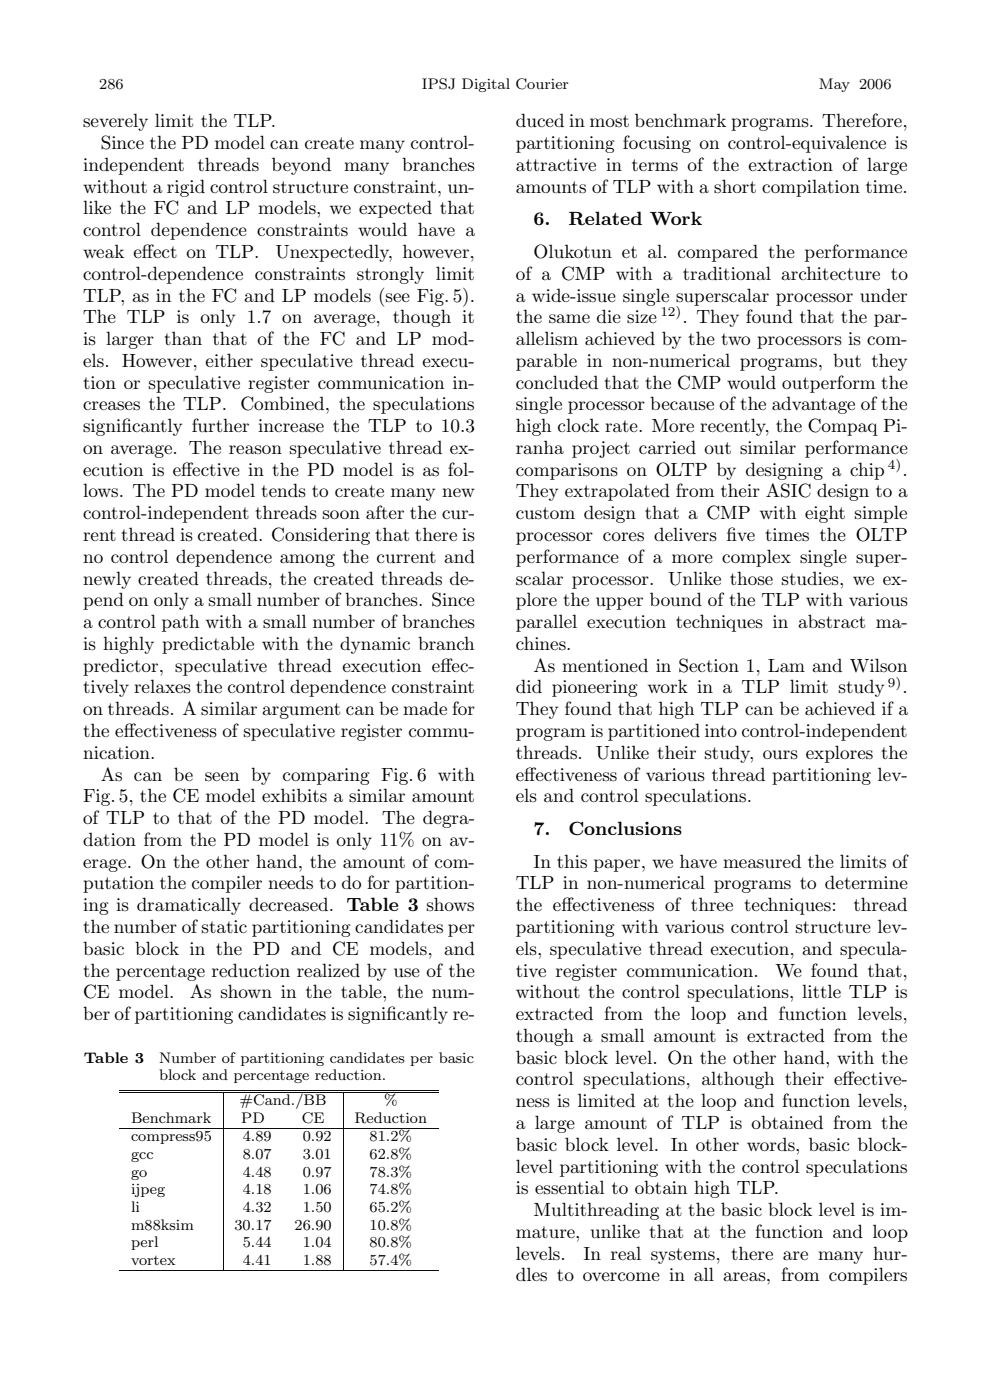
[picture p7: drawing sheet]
<svg xmlns="http://www.w3.org/2000/svg" width="182mm" height="257mm" viewBox="0 0 182 257" stroke-linecap="round" stroke-linejoin="round" font-family="sans-serif">
<defs><g id="words">
<g font-size="3.5">
<text x="15.3" y="23.4">severely limit the TLP.</text>
<text x="94.7" y="23.4">duced in most benchmark programs. Therefore,</text>
<text x="18.5" y="27.4">Since the PD model can create many control-</text>
<text x="94.7" y="27.4">partitioning focusing on control-equivalence is</text>
<text x="15.3" y="31.4">independent threads beyond many branches</text>
<text x="15.3" y="35.4">without a rigid control structure constraint, un-</text>
<text x="94.7" y="31.4">attractive in terms of the extraction of large</text>
<text x="94.7" y="35.4">amounts of TLP with a short compilation time.</text>
<text x="15.3" y="39.4">like the FC and LP models, we expected that</text>
<text x="98" y="41.4">6.</text>
<text x="104.4" y="41.4">Related Work</text>
<text x="15.3" y="43.4">control dependence constraints would have a</text>
<text x="15.3" y="47.4">weak ef</text>
<text x="26.1" y="47.4">fect on TLP.</text>
<text x="50.6" y="47.4">Unexpectedly, however,</text>
<text x="98" y="47.4">Olukotun et al. compared the performance</text>
<text x="15.3" y="51.4">control-dependence constraints strongly limit</text>
<text x="94.7" y="51.4">of a CMP with a traditional architecture to</text>
<text x="15.3" y="55.4">TLP, as in the FC and LP models (see Fig.5).</text>
<text x="15.3" y="59.4">The TLP is only 1.7 on average, though it</text>
<text x="94.7" y="55.4">a wide-issue single superscalar processor under</text>
<text x="94.7" y="59.4">the same die size</text>
<text x="125.4" y="59.4">. They found that the par-</text>
<text x="15.3" y="63.4">is larger than that of the FC and LP mod-</text>
<text x="94.7" y="63.4">allelism achieved by the two processors is com-</text>
<text x="15.3" y="67.4">els. However, either speculative thread execu-</text>
<text x="15.3" y="71.4">tion or speculative register communication in-</text>
<text x="94.7" y="67.4">parable in non-numerical programs, but they</text>
<text x="94.7" y="71.4">concluded that the CMP would outperform the</text>
<text x="15.3" y="75.4">creases the TLP. Combined, the speculations</text>
<text x="94.7" y="75.4">single processor because of the advantage of the</text>
<text x="15.3" y="79.4">signif</text>
<text x="15.3" y="83.4">on average. The reason speculative thread ex-</text>
<text x="22.3" y="79.4">icantly further increase the TLP to 10.3</text>
<text x="94.7" y="79.4">high clock rate. More recently, the Compaq Pi-</text>
<text x="94.7" y="83.4">ranha project carried out similar performance</text>
<text x="15.3" y="87.4">ecution is ef</text>
<text x="33.3" y="87.4">fective in the PD model is as fol-</text>
<text x="94.7" y="87.4">comparisons on OLTP by designing a chip</text>
<text x="165.8" y="87.4">.</text>
<text x="15.3" y="91.4">lows. The PD model tends to create many new</text>
<text x="15.3" y="95.4">control-independent threads soon after the cur-</text>
<text x="94.7" y="91.4">They extrapolated from their ASIC design to a</text>
<text x="94.7" y="95.4">custom design that a CMP with eight simple</text>
<text x="15.3" y="99.4">rent thread is created. Considering that there is</text>
<text x="94.7" y="99.4">processor cores delivers f</text>
<text x="133.5" y="99.4">ive times the OLTP</text>
<text x="15.3" y="103.4">no control dependence among the current and</text>
<text x="15.3" y="107.4">newly created threads, the created threads de-</text>
<text x="94.7" y="103.4">performance of a more complex single super-</text>
<text x="94.7" y="107.4">scalar processor.</text>
<text x="122.7" y="107.4">Unlike those studies, we ex-</text>
<text x="15.3" y="111.4">pend on only a small number of branches. Since</text>
<text x="94.7" y="111.4">plore the upper bound of the TLP with various</text>
<text x="15.3" y="115.4">a control path with a small number of branches</text>
<text x="15.3" y="119.4">is highly predictable with the dynamic branch</text>
<text x="94.7" y="115.4">parallel execution techniques in abstract ma-</text>
<text x="94.7" y="119.4">chines.</text>
<text x="15.3" y="123.4">predictor, speculative thread execution ef</text>
<text x="80.9" y="123.4">fec-</text>
<text x="98" y="123.4">As mentioned in Section 1, Lam and Wilson</text>
<text x="15.3" y="127.4">tively relaxes the control dependence constraint</text>
<text x="15.3" y="131.4">on threads. A similar argument can be made for</text>
<text x="94.7" y="127.4">did pioneering work in a TLP limit study</text>
<text x="94.7" y="131.4">They found that high TLP can be achieved if a</text>
<text x="165.8" y="127.4">.</text>
<text x="15.3" y="135.4">the ef</text>
<text x="22.7" y="135.4">fectiveness of speculative register commu-</text>
<text x="94.7" y="135.4">program is partitioned into control-independent</text>
<text x="15.3" y="139.4">nication.</text>
<text x="18.5" y="143.4">As can be seen by comparing Fig. 6 with</text>
<text x="94.7" y="139.4">threads. Unlike their study, ours explores the</text>
<text x="94.7" y="143.4">ef</text>
<text x="96.3" y="143.4">fectiveness of various thread partitioning lev-</text>
<text x="15.3" y="147.4">Fig.5, the CE model exhibits a similar amount</text>
<text x="94.7" y="147.4">els and control speculations.</text>
<text x="15.3" y="151.4">of TLP to that of the PD model. The degra-</text>
<text x="15.3" y="155.4">dation from the PD model is only 11% on av-</text>
<text x="98" y="153.4">7.</text>
<text x="104.4" y="153.4">Conclusions</text>
<text x="15.3" y="159.4">erage. On the other hand, the amount of com-</text>
<text x="98" y="159.4">In this paper, we have measured the limits of</text>
<text x="15.3" y="163.4">putation the compiler needs to do for partition-</text>
<text x="15.3" y="167.4">ing is dramatically decreased. Table 3 shows</text>
<text x="94.7" y="163.4">TLP in non-numerical programs to determine</text>
<text x="94.7" y="167.4">the ef</text>
<text x="103.1" y="167.4">fectiveness of three techniques:</text>
<text x="156.8" y="167.4">thread</text>
<text x="15.3" y="171.4">the number of static partitioning candidates per</text>
<text x="94.7" y="171.4">partitioning with various control structure lev-</text>
<text x="15.3" y="175.4">basic block in the PD and CE models, and</text>
<text x="15.3" y="179.4">the percentage reduction realized by use of the</text>
<text x="94.7" y="175.4">els, speculative thread execution, and specula-</text>
<text x="94.7" y="179.4">tive register communication.</text>
<text x="142.4" y="179.4">We found that,</text>
<text x="15.3" y="183.4">CE model.</text>
<text x="34.9" y="183.4">As shown in the table, the num-</text>
<text x="94.7" y="183.4">without the control speculations, little TLP is</text>
<text x="15.3" y="187.4">ber of partitioning candidates is signif</text>
<text x="71" y="187.4">icantly re-</text>
<text x="94.7" y="187.4">extracted from the loop and function levels,</text>
<text x="94.7" y="191.4">though a small amount is extracted from the</text>
<text x="94.7" y="195.4">basic block level. On the other hand, with the</text>
<text x="94.7" y="199.4">control speculations, although their ef</text>
<text x="94.7" y="203.4">ness is limited at the loop and function levels,</text>
<text x="154.8" y="199.4">fective-</text>
<text x="94.7" y="207.4">a large amount of TLP is obtained from the</text>
<text x="94.7" y="211.4">basic block level. In other words, basic block-</text>
<text x="94.7" y="215.4">level partitioning with the control speculations</text>
<text x="94.7" y="219.4">is essential to obtain high TLP.</text>
<text x="94.7" y="227.4">mature, unlike that at the function and loop</text>
<text x="98" y="223.4">Multithreading at the basic block level is im-</text>
<text x="94.7" y="231.4">levels.</text>
<text x="107.2" y="231.4">In real systems, there are many hur-</text>
<text x="94.7" y="235.4">dles to overcome in all areas, from compilers</text>
</g>
<g font-size="2.8">
<text x="18.2" y="16.4">286</text>
<text x="77.5" y="16.4">IPSJ Digital Courier</text>
<text x="150.4" y="16.4">May 2006</text>
<text x="15.4" y="195.2">Table 3</text>
<text x="29.2" y="195.2">Number of partitioning candidates per basic</text>
<text x="29.2" y="198.5">block and percentage reduction.</text>
<text x="44" y="203">#Cand./BB</text>
<text x="70.5" y="203">%</text>
<text x="24.1" y="209.6">compress95</text>
<text x="24.1" y="206.2">Benchmark</text>
<text x="44.3" y="206.2">PD</text>
<text x="44.6" y="209.6">4.89</text>
<text x="55.4" y="206.2">CE</text>
<text x="55.6" y="209.6">0.92</text>
<text x="65.1" y="206.2">Reduction</text>
<text x="67.9" y="209.6">81.2%</text>
<text x="24.1" y="212.9">gcc</text>
<text x="44.6" y="212.9">8.07</text>
<text x="55.6" y="212.9">3.01</text>
<text x="67.9" y="212.9">62.8%</text>
<text x="24.1" y="216.1">go</text>
<text x="24.1" y="219.4">ijpeg</text>
<text x="44.6" y="216.1">4.48</text>
<text x="44.6" y="219.4">4.18</text>
<text x="55.6" y="216.1">0.97</text>
<text x="55.6" y="219.4">1.06</text>
<text x="67.9" y="216.1">78.3%</text>
<text x="67.9" y="219.4">74.8%</text>
<text x="24.1" y="222.6">li</text>
<text x="24.1" y="225.9">m88ksim</text>
<text x="43.1" y="225.9">30.17</text>
<text x="44.6" y="222.6">4.32</text>
<text x="54.1" y="225.9">26.90</text>
<text x="55.6" y="222.6">1.50</text>
<text x="67.9" y="222.6">65.2%</text>
<text x="67.9" y="225.9">10.8%</text>
<text x="24.1" y="232.4">vortex</text>
<text x="24.1" y="229.1">perl</text>
<text x="44.6" y="229.1">5.44</text>
<text x="44.6" y="232.4">4.41</text>
<text x="55.6" y="229.1">1.04</text>
<text x="55.6" y="232.4">1.88</text>
<text x="67.9" y="229.1">80.8%</text>
<text x="67.9" y="232.4">57.4%</text>
</g>
<g font-size="2.5">
<text x="121.3" y="58.1">12)</text>
<text x="163.1" y="86.1">4)</text>
<text x="163.1" y="126.1">9)</text>
</g>
</g></defs>
<path d="M21.9 200.3h58.7M21.9 200.6h58.7M21.9 207.3h58.7M41 200.7v6.5M41 207.3v26.1M63 200.7v6.5M63 207.3v26.1M21.9 233.4h58.7" fill="none" stroke="#000" stroke-width=".18"/>
<use href="#words"/>
</svg>
